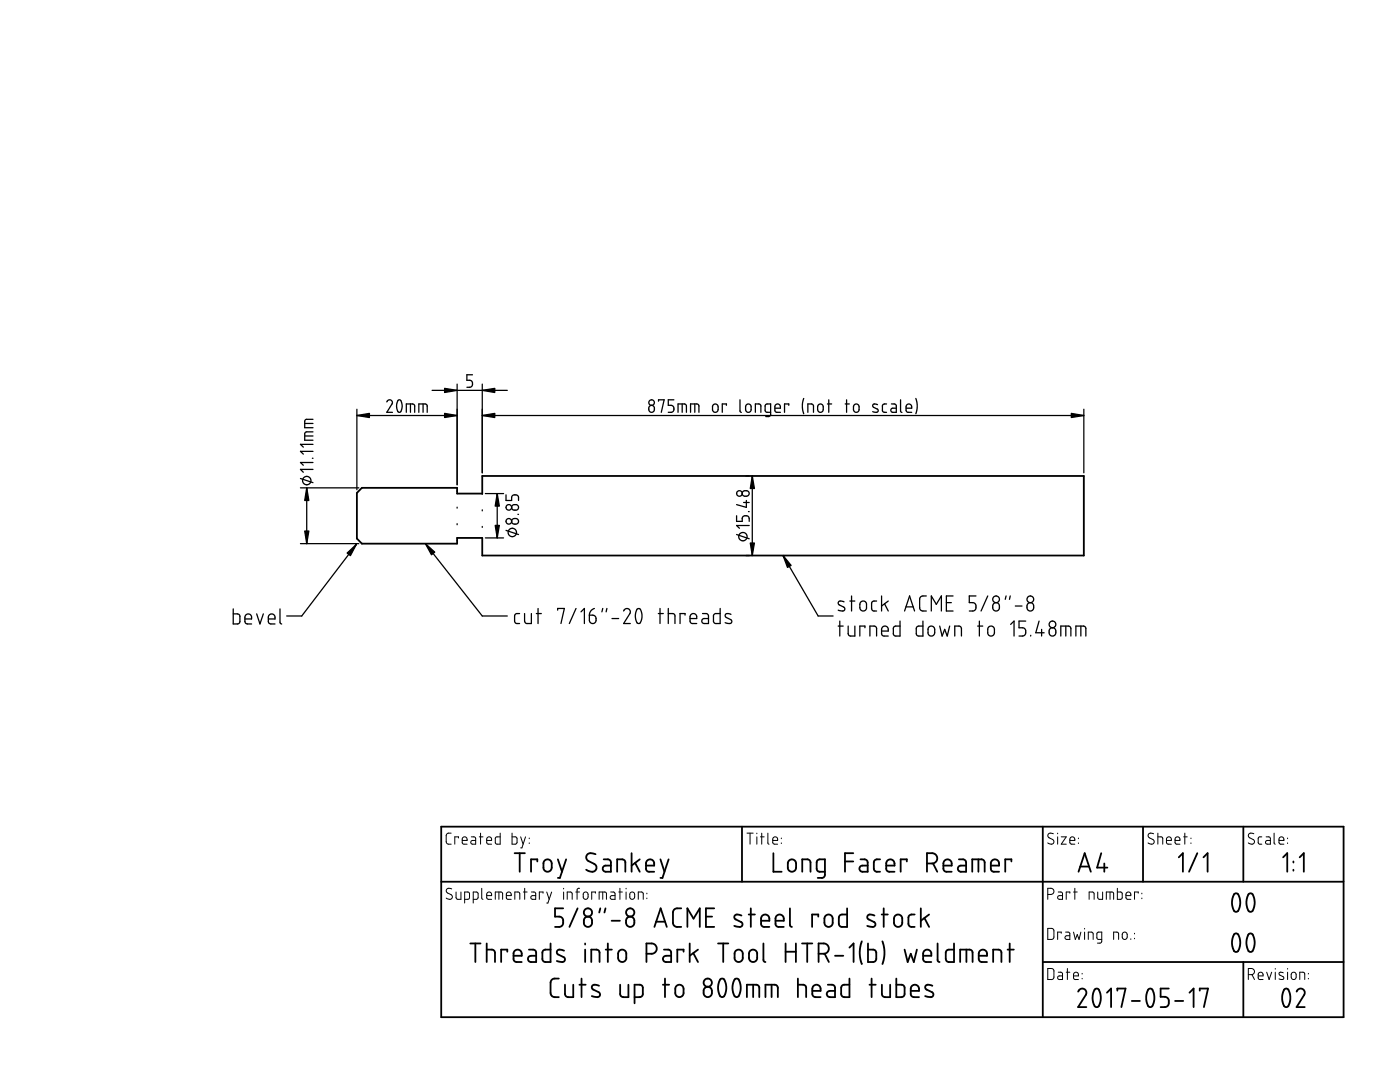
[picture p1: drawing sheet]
<svg xmlns="http://www.w3.org/2000/svg" width="279mm" height="216mm" viewBox="0 0 279 216" stroke-linecap="round" stroke-linejoin="round" font-family="sans-serif">
<g fill="none" stroke="#000" stroke-width=".25">
<path d="M79.5 79.8h.4l.3 .8v.9l-.3 .7a.61 .61 0 0 1-.6-.2 .61 .61 0 0 1-.1-.6v-.7zM86.2 77.9h15M91.2 76.6v20.1M94.3 74.8h-1.1v1.1h.8l.3 .5-.2 .7-.9 .2M96.2 76.6v17.7M134.5 79.8h-1.1v1.1h.7l.4 .5-.2 .7-.9 .2M147.7 79.8v2.2l.3 .3M160.4 79.5l-.3 1.2 .1 1 .2 .8M165.4 79.8v2.5M169 79.8v2.5M179.7 79.8v2.3l.3 .2M182.8 79.5l.2 1.2v1l-.2 .8"/>
<path d="M60 95.5l2.5 .8M60 97.3h11.6M60.8 87h1.7M60.8 84.5h1.7M61.2 97.3v11.2M62.3 91.4h.2M62.5 86.2h-1.4l-.3 .3v1.3h1.7M62.5 83.7h-1.4l-.3 .3v1.3h1.7M62.5 93.7h-2.5l.5 .5M62.5 92.3h-2.5l.5 .5M62.5 90.1h-2.5l.5 .5M62.5 88.7h-2.5l.5 .5"/>
<path d="M71.2 82.9h20M71.2 81.7v16M77.2 80.2l.5-.4h.2l.4 .3v.4l-1.1 1.8h1.1M81.1 82.3v-1.7h1.3l.2 .1 .2 .3v1.3M81.9 80.6v1.7M83.6 82.3v-1.7l1.5 .1 .2 .2v1.4M84.4 80.6v1.7M91.2 97.9v.2M96.2 98.5v.1M96.2 82.9h120.1M96.9 98.5h3.6M99.2 98.5v8.8"/>
<path d="M101 98.7v1.2h1.1v-.8l.5-.4 .6 .1 .2 .2 .1 .9M129.6 81l.5-.1 .4 .3 .1 .6-.3 .4-.4 .1-.3-.3-.1-.6zM131.4 80.1v-.3h1.1l-.5 2.5M135.3 82.3v-1.7l1.5 .1 .2 .3v1.3M136.1 80.6v1.7M137.8 82.3v-1.7h1.3l.3 .1 .1 .2v1.4M138.7 80.6v1.7M142.3 80.8l.5-.2 .5 .4v.9l-.4 .4-.4-.1-.3-.3zM145 80.9v-.3h-.9v1.7M148.4 98l.7-.1 .3 .2 .1 .3-.1 .5-.3 .1-.8-.1-.2-.5zM148.9 95h.6M148.9 80.8l.5-.2 .5 .3v1l-.4 .4h-.3l-.4-.4v-.8z"/>
<path d="M148.9 99.9v1.3l-1.9-.5M150.1 95v15.8M150.7 82.3v-1.7h.8l.3 .2v1.5M153.8 82.3h-.8l-.2-.2-.1-1.2 .3-.3h.8v2.2l-.3 .3h-.7M154.6 81.4h1.1l-.1-.6-.5-.2-.4 .3-.1 1.1 .3 .3h.8M157.4 80.9v-.3h-.8v1.7M161.2 82.3v-1.7h.7l.3 .2 .1 1.5M163.3 80.8l.5-.2 .4 .3 .1 .9-.3 .4-.4 .1-.4-.4zM165.1 80.6h.9M168.7 80.6h.8M170.4 80.8l.5-.2 .5 .3v.9l-.2 .4-.4 .1-.4-.4zM175.1 80.8l-.5-.2a.36 .36 0 0 0-.4 .3 .36 .36 0 0 0 .1 .4l.8 .3a.41 .41 0 0 1 0 .6 .41 .41 0 0 1-.6 0l-.3-.1"/>
<path d="M176.9 80.6h-.5l-.3 .3 .1 1.2 .2 .2h.5M177.9 80.6h.7l.3 .3v1.4l-1-.1-.1-.2 .1-.5 1-.1M180.8 81.4h1.1l-.1-.6-.5-.2-.4 .2-.1 1.1 .3 .4h.8M216.3 81.7v12.6M60 108.5h11.6M71.1 108.6l-10.9 14.3h-3M84.9 108.5l11.3 14.4h5M91.2 101.2v.2M91.2 104.5v.2M91.2 107.8v.1M96.2 101.7v.2M96.2 105.1v.1"/>
<path d="M96.9 107.3h3.6M101 105.8l2.5 .9M102.2 103.7l.3-.2h.6l.4 .3v.4l-.4 .4-.7-.1-.3-.3zM102.2 100.9l.4-.2h.5l.3 .3 .1 .4-.4 .4-.7-.1-.3-.4zM103.4 102.6h.1M147 102.9v1.1h1.1l.1-.8 .4-.3h.5l.3 .2 .1 .9M147 106.7l2.5 .8M148.4 100.3h1.1M148.9 110.8h.6M149.4 102.1h.1M149.5 104.9h-2.5l.6 .5M156.3 110.8l7 12.1h3"/>
<path d="M169.6 119.9h1M169.9 118.9v3M174.9 119.9h-.6l-.4 .4 .1 1.4 .3 .2h.6M175.9 118.9v3M177.3 119.9l-1.4 1M184.9 118.9l-1 .1-.4 .5 .1 2.1 .5 .3h.8M190.2 118.9h-1.3v3h1.3M194.8 118.9h-1.4v1.3l1 .1 .4 .5v.6l-.3 .4-1.1 .1M197.1 118.9l-1.3 3M200.8 118.9l-.2 .7M201.6 118.9l-.1 .7M46.5 121.5v3l1.2-.1 .2-.3-.1-1.3-.3-.3h-1"/>
<path d="M48.9 123.5h1.3v-.5l-.3-.4-.4-.1-.5 .2-.1 .4v.9l.3 .5h1M51.2 122.5l.7 2 .7-2M53.6 123.5h1.3l-.1-.6-.2-.3-.5-.1-.5 .3v1.3l.1 .3 .3 .1h.9M55.9 121.5v2.7l.3 .3M103.7 122.4h-.6l-.4 .4 .1 1.4 .3 .2h.6M104.7 122.4v1.7l.4 .3h.9v-2M107 122.4h1M107.4 121.4v3M111.3 121.8v-.4h1.3l-.6 3M115 121.4l-1.4 3M116 122.1l.6-.7v3M117.6 122.7l.8 .1 .4 .2 .2 .9-.3 .4-.5 .1-.4-.2-.2-.4z"/>
<path d="M118.6 121.4l-.7 .5-.3 .8M120.3 121.4l-.2 .7M121.1 121.4l-.1 .7M122.1 123.4h1.4M124.5 121.9l.3-.4 .3-.1 .4 .1 .3 .5-.1 .4-1.2 2h1.3M127.1 121.6l.4-.2 .3 .2 .3 1-.1 1.1-.2 .5-.2 .2-.5-.2-.3-.9v-.9zM131.4 122.4h1M131.7 121.4v3M133.4 122.4h.9l.4 .3v1.7M133.4 121.4v3M136.7 122.7v-.3h-1v2M137.7 123.4h1.3v-.5l-.3-.4-.5-.1-.3 .2-.2 .4v1l.3 .4h1"/>
<path d="M140.2 122.4h.9l.3 .5v1.5l-1.2-.1-.1-.3 .1-.5 1.2-.1M143.7 121.4v3l-1.1-.1-.2-.3 .1-1.3 .3-.3h.9M145.9 122.6l-.9-.2-.3 .5 .2 .3 1.1 .5v.6l-.6 .1-.7-.2M167.3 124.9h1M167.6 123.9v3M168.4 120.1l-.8-.2-.3 .3v.2l.1 .2 1.1 .6 .1 .3v.2l-.3 .2-1-.1M169.3 124.9v1.6l.1 .2 .3 .2h.9v-2M171.8 120.1l.6-.2 .5 .4v1.1l-.4 .5h-.4l-.4-.3-.1-1zM172.6 125.3v-.4h-1v2M173.6 126.9v-2h.9l.4 .2v1.8M175.9 125.9h1.4v-.4l-.3-.4-.5-.2-.4 .2-.2 .4v1l.4 .4h1M176.5 120.5l.8 1.4"/>
<path d="M179.6 123.9v3h-1.1l-.2-.3 .1-1.5 .3-.2h.9M180.5 121.9l1-3 1 3M180.8 121.1h1.4M184.2 123.9v3h-1.1l-.2-.4 .1-1.4 .3-.2h.9M185.3 125.2l.7-.3 .5 .4v1.1l-.4 .5h-.5l-.3-.3-.1-1.2zM185.9 121.9v-3l1 1.7 1-1.7v3M187.5 124.9l.5 2 .5-1.3 .5 1.3 .5-2M188.9 120.2h1M190.5 126.9v-2h1l.3 .2 .1 1.8M195.1 124.9h1M195.5 123.9v3M197.3 125.1l.6-.2 .5 .4v1.1l-.4 .5h-.5l-.4-.4v-1z"/>
<path d="M198.3 120.4l.6-.2 .5 .4 .1 .8-.3 .4-.5 .1-.5-.3-.1-.8zM201.7 124.6l.7-.7v3M202.6 120.9h1.4M204.7 123.9h-1.3v1.4h.9l.4 .5v.6l-.2 .4-.3 .1h-.8M205.1 120.4l.6-.2 .5 .4 .1 .8-.3 .4-.5 .1-.4-.3-.1-.8zM205.7 126.8v.1M207.4 123.9l-.7 2.4h1.7M207.9 125.6v1.3M209.5 125.5l.4-.2h.4l.3 .2 .1 .8-.2 .5-.6 .1-.4-.2-.1-.3zM211.7 126.9v-2h1.6l.3 .2 .1 .3v1.5M212.7 124.9v2M214.7 126.9v-2h1.6l.3 .2 .1 .2v1.6"/>
<path d="M215.7 124.9v2"/>
<circle cx="61.2" cy="95.9" r=".84"/>
<circle cx="130" cy="80.3" r=".55"/>
<circle cx="147.6" cy="98.5" r=".56"/>
<circle cx="101.6" cy="104" r=".56"/>
<circle cx="101.6" cy="101.2" r=".56"/>
<circle cx="102.2" cy="106.2" r=".84"/>
<circle cx="148.3" cy="107.1" r=".83"/>
<circle cx="198.8" cy="119.6" r=".67"/>
<circle cx="205.6" cy="119.6" r=".67"/>
<circle cx="210.1" cy="124.6" r=".67"/>
</g>
<g fill="none" stroke="#000" stroke-width=".36">
<path d="M72.2 97.3h19v1.2h5v-3.5h120.1v15.8h-120.1v-3.5h-5v1.2h-19l-1-1v-9.1zM88.1 165h180v38h-180zM88.1 175.9h180M102.7 170.2h2.1M103.7 170.2v3.7M107.2 171.9v-.4h-1.2v2.4M108.6 171.8l.7-.3 .5 .2 .2 .2 .1 1.4-.2 .4-.4 .2h-.5l-.5-.5v-1.2zM111.3 171.5l.9 2.4M113 171.5l-1.3 3.7h-.4M118.9 170.5l-.9-.3-.5 .1-.4 .4-.1 .5 .3 .5 1.6 1 .1 .3-.1 .6-.3 .3h-.6l-1-.4M120.5 171.5h1l.4 .5v1.9l-1.4-.1-.2-.3 .2-.7 .3-.1h1.1M123.2 173.9v-2.4h1.2l.3 .3 .1 2.1"/>
<path d="M126 170.2v3.7M126.7 172.2l1 1.7M127.7 171.5l-1.7 1.2M128.9 172.7h1.7l-.1-.7-.3-.4-.5-.1-.6 .3-.2 .3v1.4l.4 .4h1.3M131.8 171.5l.8 2.4M133.4 171.5l-1.2 3.7h-.4M148.1 165v10.9M154.3 170.2v3.7h1.7M157.4 171.8l.7-.3 .5 .2 .2 .2 .1 1.4-.2 .4-.4 .2h-.5l-.5-.5-.1-1.2zM160.1 173.9v-2.4h1.1l.4 .2 .2 .4v1.8M164.6 173.9h-1.1l-.4-.2-.1-1.7 .3-.5h1.3v3.1l-.1 .3-.3 .3h-1M168.6 171.9h1.7"/>
<path d="M170.3 170.2h-1.7v3.7M171.7 171.5h1l.3 .1 .2 .4v1.9l-1.5-.1-.2-.6 .3-.4 1.4-.1M175.6 171.5h-.8l-.4 .5v1.4l.1 .3 .4 .2h.7M176.9 172.7h1.6v-.7l-.3-.3-.6-.2-.6 .3-.1 .4v1.3l.3 .4h1.3M181 171.9v-.4h-1.3v2.4M185 172.3h1.2l.6-.3 .2-.8-.4-.8-.5-.2h-1.1v3.7M186.2 172.3l.8 1.6M188.3 172.7h1.6v-.6l-.3-.4-.6-.2-.6 .3-.1 .4v1.2l.4 .5h1.2M191.4 171.5h.9l.4 .3 .1 .2v1.9l-1.4-.1-.2-.6 .2-.4 1.4-.1M194 173.9v-2.4h1.9l.5 .2 .1 .4v1.8M195.3 171.5v2.4M197.7 172.7h1.7l-.1-.7-.2-.3-.6-.2-.6 .3-.2 .4v1.2l.1 .3 .4 .2h1.2"/>
<path d="M201.8 171.9v-.4h-1.2v2.4M208.1 165v38M215.2 173.9l1.3-3.7 1.2 3.7M215.6 172.9h1.8M219.8 170.2l-.9 2.9h2.1M220.4 172.3v1.6M228.1 165v10.9M235.2 171.1l.9-.9v3.7M239 170.2l-1.7 3.7M240.2 171.1l.8-.9v3.7M246.4 178.4l.3-.2 .4 .2 .4 1.3-.2 1.6-.2 .5-.3 .1-.5-.2-.4-1.3 .1-1.1zM248.1 165v10.9"/>
<path d="M249.2 178.5l.3-.3 .5 .2 .4 1.3-.2 1.6-.2 .5-.4 .1-.4-.2-.4-1.1v-1.1zM256.1 171.1l.8-.9v3.7M258.1 171.9v.2M258.1 173.5v.2M259.4 171.1l.8-.9v3.7M93.9 188.3h2M94.9 188.3v3.7M97.1 189.5h1.1l.5 .2 .1 .4v1.9M97.1 188.3v3.7M101.2 189.9v-.4h-1.2v2.5M102.5 190.7h1.6v-.7l-.3-.3-.6-.2-.5 .3-.2 .3v1.4l.4 .4 1.2 .1M105.6 189.5h1l.4 .5v2l-1.4-.1-.2-.4 .2-.6 .4-.2h1"/>
<path d="M109.9 188.3v3.7l-1.3-.1-.4-.4 .1-1.7 .5-.3h1.1M111.5 195.3h-1.1l-.4 .3-.1 .4v2.2l.1 .4 .5 .3 1 .1M112.4 181.3h-1.6v1.6l1.1 .1 .5 .6v.7l-.3 .5-.4 .2h-.9M112.6 189.7l-1.1-.2-.4 .3v.3l.2 .3 1.4 .8 .1 .4-.2 .2-.5 .2-1-.3M112.8 196.5v2l.2 .3 .3 .2h1.1v-2.5M115.3 181.3l-1.7 3.7M115.6 196.5h1.3M116.1 195.3v3.7M116.7 183.2l.5-.3 .5 .1 .3 .2 .2 .4v.7l-.3 .4-.7 .3-.5-.3-.2-.4v-.7zM116.8 188.3v.2M116.8 189.5v2.5M118 192v-2.5h1.1l.5 .3 .1 2.2"/>
<path d="M119.5 196.7l-1.1-.2-.2 .3-.1 .3 .3 .4 1.2 .5 .2 .4-.1 .3-.4 .3-1.2-.2M119.8 181.3l-.2 .8M120.8 181.3l-.2 .8M120.9 189.5h1.2M121.3 188.3v3.7M122.1 183.7h1.6M123.5 189.8l.4-.3h.5l.3 .2 .3 .4v1.3l-.6 .5h-.5l-.5-.5v-1.2zM123.8 196.5v1.9l.2 .4 .4 .2h1v-2.5M125.1 183.2l.3-.2 .5-.1 .5 .3 .2 1-.3 .6-.6 .2-.6-.4-.2-1zM126.6 199l1.2-.1 .4-.2 .1-1.7-.3-.4-1.4-.1v3.7M129 190.3h1.2l.6-.3 .2-.5 .1-.3-.4-.7-.5-.2h-1.2v3.7M130.6 185l1.2-3.7 1.3 3.7"/>
<path d="M130.9 183.9h1.8M132.3 196.5h1.2M132.5 189.5h.9l.4 .2 .1 2.3h-1.1l-.3-.2-.2-.5 .2-.4 .4-.2h1M132.7 195.3v3.7M134.9 196.8l.6-.3h.4l.4 .3 .1 .4v1l-.4 .6-.6 .1-.5-.3-.1-1.4zM136 181.3h-1.2l-.3 .2-.2 .5 .1 2.5 .5 .4 1.1 .1M136.4 189.9v-.4h-1.2v2.5M137.2 185v-3.7l1.2 2 1.3-2v3.7M137.6 188.3v3.7M138.4 190.2l.9 1.8M139.3 189.5l-1.7 1.2M140.7 197.1l.7-.2 .6 .5v1l-.4 .5h-.7l-.4-.4-.1-1z"/>
<path d="M140.9 182.9h1.2M142.5 181.3h-1.6v3.7h1.6M143.3 188.3h2.1M143.7 195.5l.3-.2 .5 .1 .4 1.3-.1 1.5-.3 .6-.3 .2-.5-.2-.4-1.1 .1-1.3zM144.3 188.3v3.7M146.6 195.5l.3-.2 .5 .1 .4 1.3-.1 1.5-.3 .6-.4 .2-.4-.2-.4-1.1v-1.2zM146.8 189.8l.4-.3h.4l.4 .3 .2 .3v1.3l-.5 .5h-.6l-.5-.5v-1.2zM148 182.7l-.6-.2h-.5l-.3 .2-.1 .4 .2 .3 1.4 .7 .1 .3-.1 .4-.7 .2-.9-.3M149.1 199v-2.5h1.9l.3 .2 .2 .3v2M149.4 182.5h1.3M149.7 189.8l.3-.3h.5l.4 .3 .2 .3v1.3l-.5 .5h-.6l-.5-.5v-1.2zM149.8 181.3v3.7"/>
<path d="M150.3 196.5v2.5M151.9 183.7h1.6v-.7l-.3-.3-.5-.2-.6 .3-.2 .4v1.3l.4 .4 1.2 .1M152.4 188.3v3.3l.4 .4M152.8 199v-2.5h1.9l.4 .2 .1 .4v1.9M154 196.5v2.5M154.8 183.7h1.6v-.7l-.3-.3-.6-.2-.6 .3-.1 .4v1.3l.4 .4 1.2 .1M156.8 188.3v3.7M156.8 189.9h2M157.6 181.3v3.3l.5 .4M158.8 188.3v3.7M159.2 196.5h1.2l.4 .2 .1 2.3M159.2 195.3v3.7"/>
<path d="M160.1 188.3h2M161.1 188.3v3.7M162.1 197.7h1.7l-.1-.6-.2-.4-.7-.2-.5 .3-.2 .4v1.2l.5 .5 1.2 .1M163.3 182.9v-.4h-1.2v2.5M163.4 190.3h1.2l.6-.4 .2-.7-.3-.6-.6-.3h-1.1v3.7M164.6 190.3l.8 1.7M164.7 182.8l.5-.3h.3l.6 .5v1.4l-.5 .5h-.5l-.5-.4-.1-1.2zM165.2 196.5h.9l.4 .2 .1 2.3h-1l-.4-.2-.2-.5 .2-.4 .4-.2h1M166.6 190.7h1.7M169.1 181.3v3.7l-1.4-.1-.3-.5 .1-1.6 .4-.3h1.2M169.5 195.3v3.7l-1.3-.1-.3-.5 .1-1.6 .4-.3h1.1M169.5 189.1l.8-.8v3.7"/>
<path d="M172 187.8l-.4 2 .1 1.5 .3 1.1M173.2 188.3v3.7l1.4-.1 .3-.5v-1.3l-.1-.4-.5-.2h-1.1M173.5 196.5h1.3M173.9 195.3v3.7M174.5 182.7l-1.1-.2-.3 .4v.2l.2 .3 1.3 .7 .1 .2-.1 .5-.6 .2-.9-.3M176 182.5h1.2M176 196.5v1.9l.2 .4 .4 .2h1.1v-2.5M176.1 187.8l.4 1.9v1.3l-.4 1.4M176.4 181.3v3.7M178.7 182.7l.3-.2h.5l.5 .6v1.2l-.5 .6h-.5l-.5-.4-.1-1.3zM178.9 195.3v3.7l1.2-.1 .4-.5v-1.6l-.5-.3h-1.1M180.5 189.5l.6 2.5 .7-1.7 .6 1.7 .6-2.5"/>
<path d="M181.8 197.7h1.6v-.6l-.3-.4-.6-.2-.6 .3-.1 .4v1.2l.1 .4 .3 .1 1.2 .1M182.5 182.5h-.8l-.4 .5v1.4l.1 .3 .4 .3h.7M183.8 181.3v3.7M184.2 190.7h1.7l-.1-.6-.3-.4-.5-.2-.6 .3-.2 .4v1.3l.5 .4 1.2 .1M184.5 183.2l.9 1.8M185.4 182.5l-1.6 1.2M186.1 196.7l-1-.2-.4 .2-.1 .4 .3 .4 1.3 .6 .1 .3-.1 .3-.4 .3-1.2-.2M187.1 188.3v3.3l.4 .4M190.4 188.3v3.7l-1.3-.1-.4-.6 .1-1.5 .5-.3h1.1M191.6 192v-2.5h2l.4 .2 .1 2.3M192.9 189.5v2.5M195.3 190.7h1.7l-.1-.7-.2-.3-.7-.2-.5 .4-.2 1.5 .4 .5 1.3 .1"/>
<path d="M198.2 192v-2.5h1.1l.4 .2 .2 2.3M201.1 189.5h1.2M201.5 188.3v3.7M208.1 192h60M215.2 197.9l.2-.4 .7-.2 .4 .1 .3 .6-.1 .5-1.5 2.5h1.6M218.5 197.4l.3-.1h.4l.4 1.2v1.5l-.3 .7-.3 .3-.6-.3-.3-1.2v-1.2zM220.9 198.1l.8-.8v3.7M223 197.7v-.4h1.6l-.8 3.7M225.9 199.7h1.6M229.2 197.4l.4-.1 .4 .1 .4 1.2-.2 1.6-.2 .5-.3 .3-.6-.3-.4-1.2 .1-1zM233.3 197.3h-1.7v1.6h1.1l.4 .3 .2 .4v.7l-.3 .5-.4 .2h-1M234.5 199.7h1.6"/>
<path d="M237.4 198.1l.8-.8v3.7M239.4 197.7v-.4h1.7l-.8 3.7M246.3 186.5l.4-.3 .4 .2 .4 1.3-.2 1.6-.2 .5-.3 .1-.5-.1-.4-1.1v-1.2zM248.1 192v11M249.2 186.5l.3-.3 .4 .2 .5 1.3-.2 1.6-.2 .5-.3 .1-.5-.1-.4-1.2v-1.1zM256.3 197.4l.5-.1 .3 .1 .4 1.2-.1 1.6-.3 .5-.3 .3-.5-.2-.4-1.2v-1.1zM258.8 197.9l.2-.4 .7-.2 .5 .2 .2 .4-.1 .6-1.5 2.5h1.6"/>
<circle cx="117.3" cy="182.1" r=".83"/>
<circle cx="125.8" cy="182.1" r=".82"/>
<circle cx="141.2" cy="196.1" r=".82"/>
</g>
<g fill="#000" stroke="#000" stroke-width=".25">
<path d="M88.7 77.5l2.5 .4-2.5 .4zM96.2 77.9l2.5-.4v.8zM61.2 97.3l.4 2.6h-.8zM71.2 82.9l2.5-.4v.8zM88.7 82.5l2.5 .4-2.5 .4zM96.2 82.9l2.5-.4v.8zM99.2 98.5l.5 2.5h-.9zM150.1 95l.5 2.5h-.9zM213.8 82.5l2.5 .4-2.5 .4zM60.8 106h.8l-.4 2.5zM69.3 110.4l1.8-1.8-1.2 2.3zM84.9 108.5l1.9 1.7-.7 .5z"/>
<path d="M98.8 104.8h.9l-.5 2.5zM149.7 108.4h.9l-.5 2.4zM156.3 110.8l1.6 2-.7 .4z"/>
</g>
<g fill="none" stroke="#000" stroke-width=".2">
<path d="M90 166.2l-.6 .1-.4 .4 .1 1.5 .3 .2h.6M90.1 177.4l-.7-.1-.4 .5 .3 .4 .9 .4v.6l-.5 .3-.7-.3M91 178v1.2l.3 .3h.7v-1.5M91.5 167.2v-.2h-.7v1.4M92.2 167.7h1l-.2-.6-.4-.1-.3 .2-.1 1 .3 .2h.7M92.7 179.5h.7l.3-.3v-.9l-.2-.3h-.8v2.2M94.1 167h.6l.2 .3v1.1h-.8a.37 .37 0 0 1-.1-.4 .37 .37 0 0 1 .3-.3h.6M94.4 179.5l.8-.1 .2-.2v-.9l-.2-.3h-.8v2.2M95.7 167h.7M95.9 166.2v2.2M96.1 177.2v2l.3 .3M97.1 167.7h1l-.2-.6-.4-.1-.3 .2-.1 1 .2 .2h.8"/>
<path d="M97.1 178.7h1l-.2-.6-.4-.1-.3 .2-.1 1 .3 .3h.7M98.8 179.5v-1.5l1.4 .1 .1 .2v1.2M99.6 178v1.5M99.8 166.2v2.2h-.8l-.2-.2 .1-1 .2-.2h.7M101 178.7h1l-.1-.6-.5-.1-.3 .2-.1 1 .3 .3h.7M102.2 166.2v2.2h.8l.2-.3-.1-.9-.2-.2h-.7M102.7 179.5v-1.5h.8l.2 .1v1.4M103.9 167l.5 1.4M104.5 178h.7M104.7 177.2v2.3M104.9 167l-.7 2.2h-.3M105.6 167.2v.1"/>
<path d="M105.6 168.2v.1M106 178h.7l.2 .3v1.2l-.7-.1a.37 .37 0 0 1-.3-.4 .37 .37 0 0 1 .4-.3h.6M108.4 178.2v-.2h-.8v1.5M109.1 178l.5 1.5M110.1 178l-.8 2.2h-.2M112.5 177.2v.2M112.5 178v1.5M113.2 179.5v-1.5h.7l.2 .1 .1 1.4M114.9 178h.8M115.7 177.2l-.3 .1-.2 .2v2M116.5 178.2l.5-.2 .3 .2 .1 .8-.2 .4-.4 .1-.4-.3zM118.8 178.2v-.2h-.7v1.5"/>
<path d="M119.6 179.5v-1.5l1.3 .1 .1 1.4M120.3 178v1.5M121.9 178h.6l.2 .3v1.2h-.6a.37 .37 0 0 1-.3-.4 .37 .37 0 0 1 .3-.4h.6M123.5 178h.7M123.7 177.2v2.3M124.9 177.2v.2M124.9 178v1.5M125.8 178.2l.5-.2 .3 .2 .1 .8-.3 .4-.3 .1-.4-.3zM127.4 179.5v-1.5h.7l.2 .1 .1 1.4M129.1 178.2v.2M129.1 179.2v.1M149.1 166.2h1.2"/>
<path d="M149.7 166.2v2.2M151 166.2v.2M151 167v1.4M151.8 167h.7M152 166.2v2.2M153.2 166.2v2.1l.3 .1M154.2 167.7h1l-.2-.6-.4-.1-.3 .2-.1 1 .2 .2h.8M155.9 167.2v.1M155.9 168.2v.1M209.1 178.5h.8l.3-.2 .1-.5-.1-.4-.4-.2h-.7v2.3M210.2 166.4l-.8-.1-.3 .5 .2 .3 .9 .5 .1 .6-.3 .2h-.3l-.6-.2M211.1 166.2v.2"/>
<path d="M211.1 167v1.4M211.2 178h.6l.2 .3v1.2h-.6a.37 .37 0 0 1-.3-.4 .37 .37 0 0 1 .3-.4h.6M211.8 167h1l-1 1.4h1M213.5 167.7h1l-.2-.6-.4-.1-.2 .1-.2 1 .3 .3h.7M213.5 178.2v-.2h-.7v1.5M214.2 178h.8M214.5 177.2v2.3M215.2 167.2v.1M215.2 168.2v.1M217.4 179.5v-1.5h.7l.2 .1 .1 1.4M219.1 178v1.1l.3 .4h.6v-1.5M220.8 179.5v-1.5l1.3 .1 .1 .2v1.2"/>
<path d="M221.5 178v1.5M223 177.2v2.3l.9-.2v-1.2l-.2-.1h-.7M224.7 178.7h1l-.1-.6-.5-.1-.3 .2-.1 1 .3 .3h.7M227.2 178.2v-.2h-.8v1.5M227.9 178.2v.2M227.9 179.2v.1M230.2 166.4l-.8-.1-.2 .2-.1 .4 .2 .2 .9 .5 .2 .4-.1 .2-.3 .2h-.3l-.6-.2M231.1 167h.7l.2 .2 .1 1.2M231.1 166.2v2.2M232.8 167.7h1l-.2-.6-.4-.1-.3 .2-.1 .9 .2 .3h.8M234.5 167.7h1l-.2-.6-.4-.1-.3 .2-.1 1 .2 .2h.8M236.2 167h.7"/>
<path d="M236.5 166.2v2.2M237.7 167.2v.1M237.7 168.2v.1M250.2 166.4l-.8-.1-.2 .2-.1 .3 .2 .3 1 .5v.6l-.3 .2h-.3l-.6-.2M251.8 167h-.5l-.2 .2 .1 1.1 .6 .1M252.7 167h.6l.2 .3v1.1h-.6a.37 .37 0 0 1-.3-.3 .37 .37 0 0 1 .3-.4h.6M254.3 166.2v2.1l.2 .1M255.2 167.7h1l-.1-.6-.5-.1-.3 .2-.1 1 .3 .2h.7M257 167.2v.1M257 168.2v.1M209.1 193.3h1l.2 .3v1.5l-.3 .3-.9 .1zM209.1 185.3h.8l.4 .3v1.4l-.3 .4-.9 .1z"/>
<path d="M211.2 194h.6l.2 .3v1.2h-.6a.36 .36 0 0 1-.3-.4 .36 .36 0 0 1 .3-.4h.6M211.8 186.2v-.2h-.7v1.5M212.7 186h.6l.2 .3v1.2h-.6a.37 .37 0 0 1-.4-.4 .37 .37 0 0 1 .4-.4h.6M212.8 194h.7M213 193.3v2.2M214.2 194.7h1l-.2-.6-.3-.1-.4 .2-.1 1 .3 .2 .7 .1M214.2 186l.4 1.5 .4-1 .3 1 .4-1.5M216 194.2v.2M216 195.2v.1M216.5 185.3v.1M216.5 186v1.5M217.2 187.5v-1.5h.7l.2 .2 .1 1.3"/>
<path d="M219.9 187.5h-.7l-.3-.2v-1.1l.2-.1 .8-.1v1.9l-.3 .3h-.6M222.2 187.5v-1.5l1 .1v1.4M224.1 186.1l.5-.1 .3 .4v.7l-.3 .3h-.3l-.3-.2v-.8zM225.7 187.3v.2M226.4 186.2v.2M226.4 187.2v.1M249.1 194.5l1-.1 .3-.5-.2-.4-.4-.2h-.7v2.2M249.9 194.5l.5 1M251.1 194.7h1l-.2-.6-.4-.1-.3 .2-.1 1 .2 .2 .8 .1M252.8 194l.5 1.5 .5-1.5M254.5 193.3v.1M254.5 194v1.5"/>
<path d="M256.1 194.1l-.4-.1a.31 .31 0 0 0-.4 .2 .31 .31 0 0 0 .1 .4l.7 .3a.38 .38 0 0 1 0 .5 .38 .38 0 0 1-.6 0l-.3-.1M257 193.3v.1M257 194v1.5M257.8 194.2l.5-.2 .3 .3 .1 .8-.4 .4-.4-.1-.2-.3zM259.4 195.5v-1.5l.9 .1 .1 1.4M261.1 194.2v.2M261.1 195.2v.1"/>
</g>
</svg>
